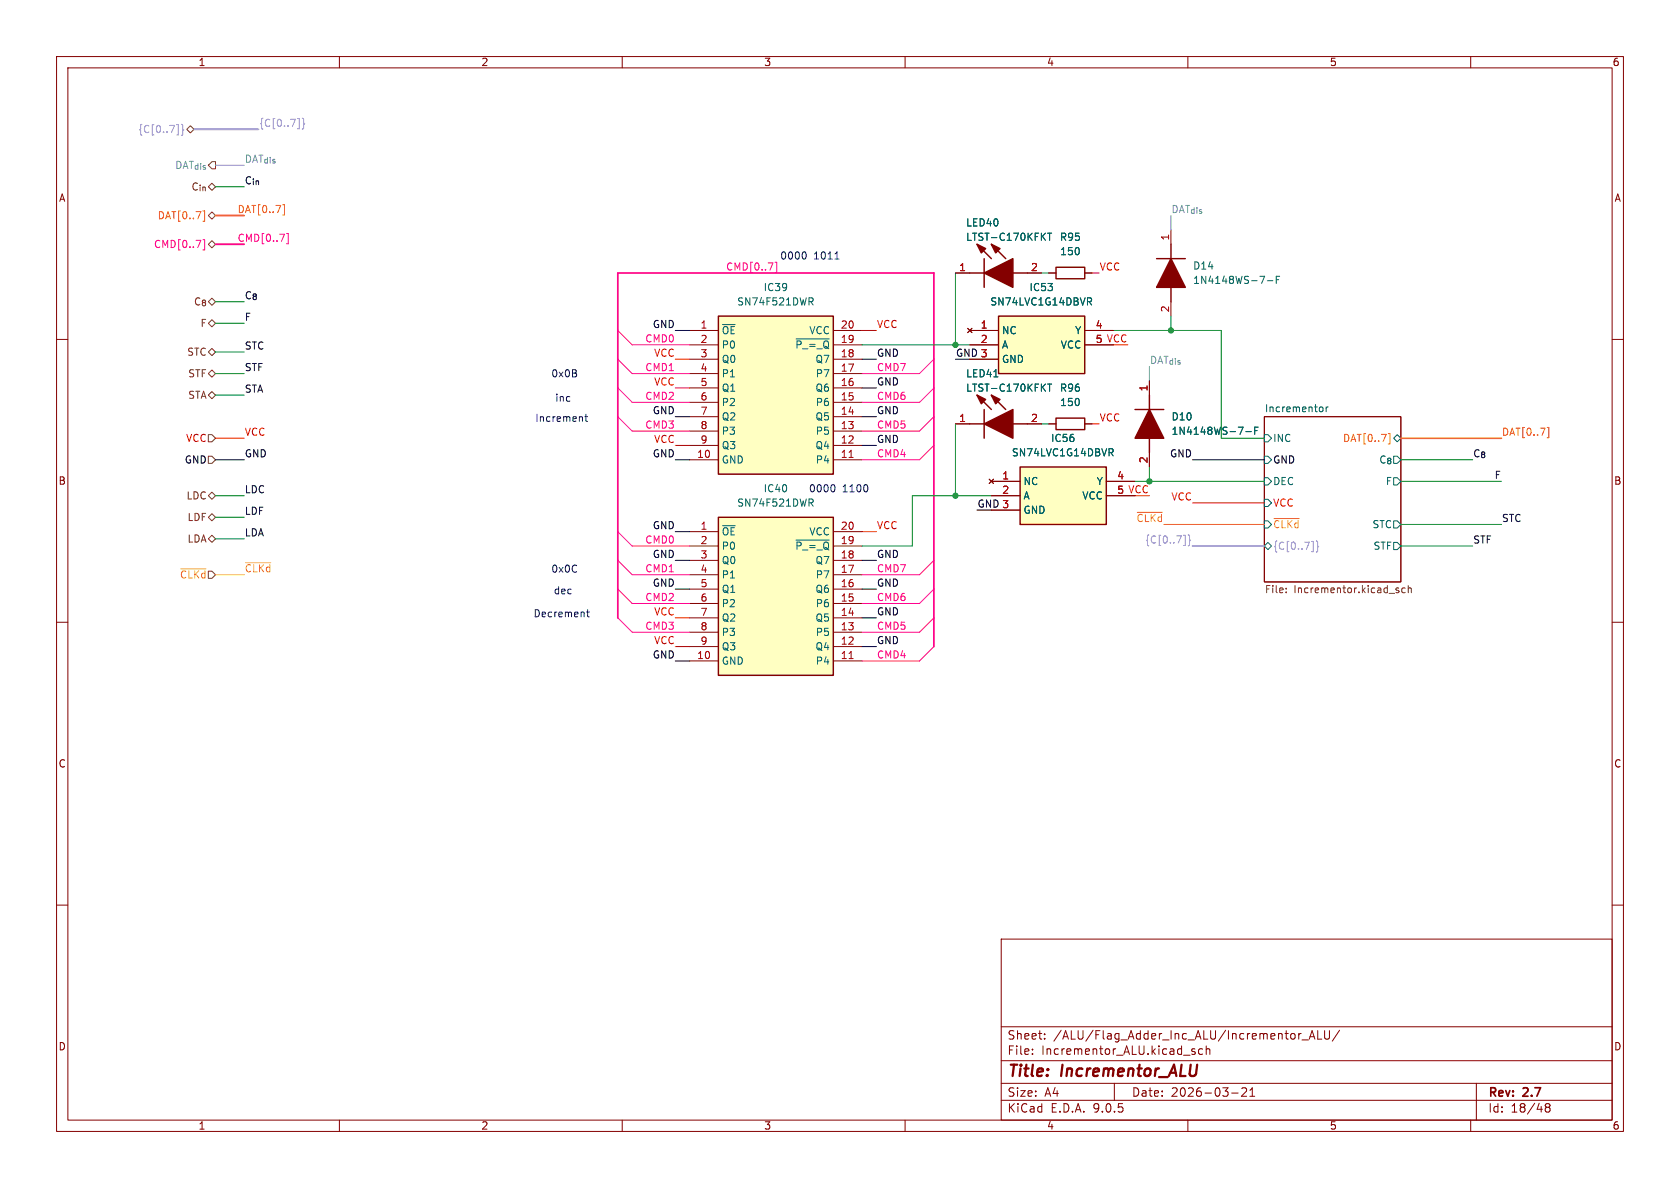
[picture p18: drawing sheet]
<svg xmlns="http://www.w3.org/2000/svg" width="297mm" height="210mm" viewBox="0 0 297 210" stroke-linecap="round" stroke-linejoin="round" font-family="sans-serif">
<defs><g id="words">
<g font-size="2.8" fill="#840000">
<text x="178" y="190.9">Title:</text>
<text x="187.7" y="190.9">Incrementor_ALU</text>
</g>
<g font-size="2.1" fill="#840000">
<text x="178" y="184">Sheet:</text>
<text x="186.2" y="184">/ALU/Flag_Adder_Inc_ALU/Incrementor_ALU/</text>
<text x="178" y="186.7">File:</text>
<text x="184.1" y="186.7">Incrementor_ALU.kicad_sch</text>
<text x="178" y="196.9">KiCad</text>
<text x="178" y="194.1">Size:</text>
<text x="184.7" y="194.1">A4</text>
<text x="185.7" y="196.9">E.D.A.</text>
<text x="193.3" y="196.9">9.0.5</text>
<text x="200" y="194.1">Date:</text>
<text x="207" y="194.1">2026-03-21</text>
<text x="263" y="194.3">Rev:</text>
<text x="263" y="196.9">Id:</text>
<text x="267.1" y="196.9">18/48</text>
<text x="269.4" y="194.3">2.7</text>
</g>
<g font-size="1.8" fill="#840000">
<text x="35" y="11.9">1</text>
<text x="85" y="11.9">2</text>
<text x="135" y="11.9">3</text>
<text x="185" y="11.9">4</text>
<text x="235" y="11.9">5</text>
<text x="285" y="11.9">6</text>
<text x="10.3" y="35.9">A</text>
<text x="285.3" y="35.9">A</text>
<text x="10.3" y="85.9">B</text>
<text x="285.3" y="85.9">B</text>
<text x="10.3" y="135.9">C</text>
<text x="285.3" y="135.9">C</text>
<text x="10.3" y="185.9">D</text>
<text x="285.3" y="185.9">D</text>
<text x="35" y="199.9">1</text>
<text x="85" y="199.9">2</text>
<text x="135" y="199.9">3</text>
<text x="185" y="199.9">4</text>
<text x="235" y="199.9">5</text>
<text x="285" y="199.9">6</text>
</g>
<g font-size="1.8" fill="#8f7cff">
<text x="24.3" y="23.7">{C[0..7]}</text>
<text x="45.7" y="22.5">{C[0..7]}</text>
<text x="202.3" y="96.2">{C[0..7]}</text>
<text x="225" y="97.4">{C[0..7]}</text>
</g>
<g font-size="1.8" fill="#22afff">
<text x="43.2" y="28.9">DAT_{dis}</text>
<text x="207" y="37.8">DAT_{dis}</text>
<text x="203.2" y="64.4">DAT_{dis}</text>
</g>
<g font-size="1.8" fill="#725600">
<text x="30.8" y="30.1">DAT_{dis}</text>
<text x="33.7" y="33.9">C_{in}</text>
<text x="34.1" y="54.2">C_{8}</text>
<text x="35.3" y="58">F</text>
<text x="33" y="63.1">STC</text>
<text x="33.2" y="70.7">STA</text>
<text x="33.2" y="66.9">STF</text>
<text x="32.9" y="88.5">LDC</text>
<text x="33" y="92.3">LDF</text>
<text x="33" y="96.1">LDA</text>
<text x="31.7" y="102.5">~{CLKd}</text>
<text x="223.5" y="105.2">File:</text>
<text x="228.7" y="105.2">Incrementor.kicad_sch</text>
</g>
<g font-size="1.8" fill="#0f0f0f">
<text x="43.2" y="32.7">C_{in}</text>
<text x="43.2" y="53">C_{8}</text>
<text x="43.2" y="56.8">F</text>
<text x="43.2" y="65.7">STF</text>
<text x="43.2" y="61.9">STC</text>
<text x="43.2" y="69.5">STA</text>
<text x="260.3" y="80.9">C_{8}</text>
<text x="43.2" y="87.3">LDC</text>
<text x="264.1" y="84.7">F</text>
<text x="43.2" y="94.9">LDA</text>
<text x="43.2" y="91.1">LDF</text>
<text x="265.4" y="92.4">STC</text>
<text x="260.3" y="96.2">STF</text>
</g>
<g font-size="1.8" fill="#ff6400">
<text x="27.8" y="39">DAT[0..7]</text>
<text x="41.9" y="37.8">DAT[0..7]</text>
<text x="265.4" y="77.1">DAT[0..7]</text>
<text x="237.3" y="78.3">DAT[0..7]</text>
</g>
<g font-size="1.8" fill="#006464">
<text x="170.7" y="40.2">LED40</text>
<text x="170.7" y="42.8">LTST-C170KFKT</text>
<text x="187.3" y="42.8">R95</text>
<text x="187.3" y="45.3">150</text>
<text x="210.8" y="47.9">D14</text>
<text x="134.9" y="51.7">IC39</text>
<text x="181.9" y="51.7">IC53</text>
<text x="210.8" y="50.4">1N4148WS-7-F</text>
<text x="127.5" y="59.3">~{OE}</text>
<text x="130.2" y="54.2">SN74F521DWR</text>
<text x="143" y="59.3">VCC</text>
<text x="175" y="54.2">SN74LVC1G14DBVR</text>
<text x="177" y="59.3">NC</text>
<text x="190" y="59.3">Y</text>
<text x="127.5" y="61.8">P0</text>
<text x="127.5" y="64.4">Q0</text>
<text x="140.5" y="61.8">~{P_=_Q}</text>
<text x="144.1" y="64.4">Q7</text>
<text x="177" y="61.8">A</text>
<text x="177" y="64.4">GND</text>
<text x="187.4" y="61.8">VCC</text>
<text x="127.5" y="66.9">P1</text>
<text x="127.5" y="69.4">Q1</text>
<text x="127.5" y="72">P2</text>
<text x="144.1" y="69.4">Q6</text>
<text x="144.1" y="66.9">P7</text>
<text x="144.1" y="72">P6</text>
<text x="170.7" y="66.9">LED41</text>
<text x="170.7" y="69.4">LTST-C170KFKT</text>
<text x="187.3" y="69.4">R96</text>
<text x="187.3" y="72">150</text>
<text x="127.5" y="74.5">Q2</text>
<text x="127.5" y="77.1">P3</text>
<text x="144.1" y="74.5">Q5</text>
<text x="144.1" y="77.1">P5</text>
<text x="207" y="74.5">D10</text>
<text x="207" y="77.1">1N4148WS-7-F</text>
<text x="223.5" y="72.9">Incrementor</text>
<text x="127.5" y="79.6">Q3</text>
<text x="127.5" y="82.1">GND</text>
<text x="144.1" y="79.6">Q4</text>
<text x="144.1" y="82.1">P4</text>
<text x="178.8" y="80.9">SN74LVC1G14DBVR</text>
<text x="185.7" y="78.3">IC56</text>
<text x="225" y="78.3">INC</text>
<text x="243.7" y="82.1">C_{8}</text>
<text x="130.2" y="89.8">SN74F521DWR</text>
<text x="134.9" y="87.2">IC40</text>
<text x="180.8" y="86">NC</text>
<text x="180.8" y="88.5">A</text>
<text x="191.2" y="88.5">VCC</text>
<text x="193.8" y="86">Y</text>
<text x="225" y="86">DEC</text>
<text x="244.9" y="86">F</text>
<text x="127.5" y="94.8">~{OE}</text>
<text x="143" y="94.8">VCC</text>
<text x="180.8" y="91">GND</text>
<text x="242.5" y="93.6">STC</text>
<text x="127.5" y="97.4">P0</text>
<text x="127.5" y="99.9">Q0</text>
<text x="140.5" y="97.4">~{P_=_Q}</text>
<text x="144.1" y="99.9">Q7</text>
<text x="242.7" y="97.4">STF</text>
<text x="127.5" y="102.5">P1</text>
<text x="127.5" y="105">Q1</text>
<text x="127.5" y="107.5">P2</text>
<text x="144.1" y="105">Q6</text>
<text x="144.1" y="102.5">P7</text>
<text x="144.1" y="107.5">P6</text>
<text x="127.5" y="110.1">Q2</text>
<text x="127.5" y="112.6">P3</text>
<text x="144.1" y="110.1">Q5</text>
<text x="144.1" y="112.6">P5</text>
<text x="127.5" y="115.2">Q3</text>
<text x="127.5" y="117.7">GND</text>
<text x="144.1" y="115.2">Q4</text>
<text x="144.1" y="117.7">P4</text>
</g>
<g font-size="1.8" fill="#ff0093">
<text x="27.1" y="44">CMD[0..7]</text>
<text x="41.9" y="42.8">CMD[0..7]</text>
<text x="128.3" y="47.9">CMD[0..7]</text>
<text x="114" y="65.7">CMD1</text>
<text x="114" y="60.6">CMD0</text>
<text x="154.9" y="65.7">CMD7</text>
<text x="114" y="70.8">CMD2</text>
<text x="154.9" y="70.8">CMD6</text>
<text x="114" y="75.9">CMD3</text>
<text x="154.9" y="75.9">CMD5</text>
<text x="154.9" y="80.9">CMD4</text>
<text x="114" y="96.2">CMD0</text>
<text x="114" y="101.3">CMD1</text>
<text x="154.9" y="101.3">CMD7</text>
<text x="114" y="106.3">CMD2</text>
<text x="154.9" y="106.3">CMD6</text>
<text x="114" y="111.4">CMD3</text>
<text x="154.9" y="111.4">CMD5</text>
<text x="154.9" y="116.5">CMD4</text>
</g>
<g font-size="1.8" fill="#0000c2">
<text x="137.8" y="46.1">0000</text>
<text x="143.8" y="46.1">1011</text>
<text x="97.4" y="66.9">0x0B</text>
<text x="98" y="71.2">inc</text>
<text x="94.5" y="74.8">Increment</text>
<text x="142.9" y="87.2">0000</text>
<text x="148.9" y="87.2">1100</text>
<text x="97.4" y="101.4">0x0C</text>
<text x="97.8" y="105.3">dec</text>
<text x="94.2" y="109.3">Decrement</text>
</g>
<g font-size="1.8" fill="#ff0007">
<text x="194.3" y="47.9">VCC</text>
<text x="154.9" y="58.1">VCC</text>
<text x="115.5" y="63.2">VCC</text>
<text x="193.6" y="60.7">5 VCC</text>
<text x="115.5" y="68.2">VCC</text>
<text x="43.2" y="77.1">VCC</text>
<text x="194.3" y="74.6">VCC</text>
<text x="32.8" y="78.3">VCC</text>
<text x="115.5" y="78.4">VCC</text>
<text x="197.4" y="87.4">5 VCC</text>
<text x="207" y="88.6">VCC</text>
<text x="225" y="89.8">VCC</text>
<text x="154.9" y="93.6">VCC</text>
<text x="115.5" y="114">VCC</text>
<text x="115.5" y="108.9">VCC</text>
</g>
<g font-size="1.8" fill="#a90000">
<text x="206.8" y="42.6" transform="rotate(-90 206.8 42.6)">1</text>
<text x="169.5" y="48">1</text>
<text x="182.2" y="48">2</text>
<text x="123.8" y="58.2">1</text>
<text x="148.5" y="58.2">20</text>
<text x="173.3" y="58.2">1</text>
<text x="193.6" y="58.2">4</text>
<text x="206.8" y="55.3" transform="rotate(-90 206.8 55.3)">2</text>
<text x="123.8" y="60.7">2</text>
<text x="123.8" y="63.2">3</text>
<text x="123.8" y="65.8">4</text>
<text x="148.5" y="60.7">19</text>
<text x="148.5" y="63.2">18</text>
<text x="148.5" y="65.8">17</text>
<text x="173.3" y="60.7">2</text>
<text x="173.3" y="63.2">3</text>
<text x="193.6" y="60.7">5</text>
<text x="123.8" y="68.3">5</text>
<text x="123.8" y="70.9">6</text>
<text x="148.5" y="68.3">16</text>
<text x="148.5" y="70.9">15</text>
<text x="202.9" y="69.3" transform="rotate(-90 202.9 69.3)">1</text>
<text x="123.8" y="73.4">7</text>
<text x="123.8" y="75.9">8</text>
<text x="148.5" y="73.4">14</text>
<text x="148.5" y="75.9">13</text>
<text x="169.5" y="74.7">1</text>
<text x="182.2" y="74.7">2</text>
<text x="123.1" y="81">10</text>
<text x="123.8" y="78.5">9</text>
<text x="148.5" y="78.5">12</text>
<text x="148.5" y="81">11</text>
<text x="202.9" y="82" transform="rotate(-90 202.9 82)">2</text>
<text x="177.1" y="84.8">1</text>
<text x="177.1" y="87.4">2</text>
<text x="177.1" y="89.9">3</text>
<text x="197.4" y="84.8">4</text>
<text x="197.4" y="87.4">5</text>
<text x="123.8" y="93.7">1</text>
<text x="148.5" y="93.7">20</text>
<text x="123.8" y="96.3">2</text>
<text x="123.8" y="98.8">3</text>
<text x="123.8" y="101.3">4</text>
<text x="148.5" y="96.3">19</text>
<text x="148.5" y="98.8">18</text>
<text x="148.5" y="101.3">17</text>
<text x="123.8" y="103.9">5</text>
<text x="123.8" y="106.4">6</text>
<text x="148.5" y="103.9">16</text>
<text x="148.5" y="106.4">15</text>
<text x="123.8" y="109">7</text>
<text x="123.8" y="111.5">8</text>
<text x="148.5" y="109">14</text>
<text x="148.5" y="111.5">13</text>
<text x="123.1" y="116.6">10</text>
<text x="123.8" y="114">9</text>
<text x="148.5" y="114">12</text>
<text x="148.5" y="116.6">11</text>
</g>
<g font-size="1.8">
<text x="115.3" y="58.1">GND</text>
<text x="154.9" y="63.2">GND</text>
<text x="168.9" y="63.2">GND 3</text>
<text x="154.9" y="68.2">GND</text>
<text x="115.3" y="73.3">GND</text>
<text x="154.9" y="73.3">GND</text>
<text x="32.6" y="82.1">GND</text>
<text x="43.2" y="80.9">GND</text>
<text x="115.3" y="80.9">GND</text>
<text x="154.9" y="78.4">GND</text>
<text x="206.7" y="80.9">GND</text>
<text x="225" y="82.1">GND</text>
<text x="172.7" y="89.8">GND 3</text>
<text x="115.3" y="93.6">GND</text>
<text x="115.3" y="98.7">GND</text>
<text x="154.9" y="98.7">GND</text>
<text x="115.3" y="103.8">GND</text>
<text x="154.9" y="103.8">GND</text>
<text x="154.9" y="114">GND</text>
<text x="154.9" y="108.9">GND</text>
<text x="115.3" y="116.5">GND</text>
</g>
<g font-size="1.8" fill="#ffba00">
<text x="200.8" y="92.4">~{CLKd}</text>
<text x="225" y="93.6">~{CLKd}</text>
<text x="43.2" y="101.3">~{CLKd}</text>
</g>
</g></defs>
<g fill="none" stroke="#840000" stroke-width=".18">
<path d="M10 10h277v190h-277zM12 12h273v186h-273zM60 10v2M110 10v2M160 10v2M210 10v2M260 10v2M207 40.6v2.6M207 53.3v2.6M10 60h2M168.9 74.9h2.5M181.6 74.9h2.5"/>
<path d="M223.5 73.7h24.1v29.2h-24.1zM285 60h2M10 110h2M285 110h2M10 160h2M177 166h108v32h-108zM285 160h2M60 198v2M110 198v2M160 198v2M177 194.5h108M177 191.5h108"/>
<path d="M177 187.5h108M177 181.5h108M182.5 186.3v.1M182.5 185.5v.1M184.7 183.6v.1M184.7 182.8v.1M197 191.5v3M210 198v2M210.9 185.9l.3 .1 .1 .2-.2 .2h-.3M210.9 185.4l.3 .1M212.6 185.5l-.4-.1-.3 .3v.4l.1 .2h.6M213.2 185.5l.3-.1 .3 .1 .1 .9"/>
<path d="M213.2 184.9v1.5M217.7 193.2h1.2M219.5 192.4l.6-.1 .2 .1 .1 .3-.9 1.1h.9M221 193.8h.8M221 192.7l.4-.4v1.5M230 182.7l-.3 .1M230.2 183.8h1.1M231.5 183.7l.5-1.5 .5 1.5M231.6 183.3h.7M233 182.2v1.5h.7M234.2 182.2v1.2l.3 .3 .4-.1 .1-.2v-1.2M236.8 182.1l-1.3 2"/>
<path d="M260 198v2M261 191.5v6.5M273.5 195.7l-.3-.2 .3-.4 .4 .1 .1 .2-.3 .3M273.5 195.7l-.3 .3v.5l.3 .1 .4-.1 .1-.2v-.4l-.3-.2M273.5 195.7h.2"/>
</g>
<g fill="none" stroke="#006464" stroke-width=".18">
<path d="M224.1 49.6h.9M225.6 49.4h.5M226.2 48.8h-.6v1.3M175.7 66.6h.7M185.2 67.9h.7M185.6 67.9v1.3M223.5 76.8h.7l.6 .7-.6 .6h-.7zM233.5 71.9l.3 .1 .1 .2-.1 .5-.3 .1M234.4 71.9v.9M234.8 71.9l-.4 .3M246.4 77.5l.6-.7 .6 .7-.6 .6zM223.5 84.5h.7l.6 .6-.6 .6h-.7z"/>
<path d="M223.5 80.6h.7l.6 .7-.6 .6h-.7zM223.5 88.3h.7l.6 .6-.6 .6h-.7zM223.5 92.1h.7l.6 .6-.6 .6h-.7zM223.5 96.5l.7-.6 .6 .6-.6 .7zM246.4 84.5h.6l.6 .6-.6 .6h-.6zM246.4 92.1h.6l.6 .6-.6 .6h-.6zM246.4 95.9h.6l.6 .6-.6 .7h-.6z"/>
</g>
<path d="M225.2 91.7h4.5" fill="none" stroke="#ffba00" stroke-width=".18"/>
<path d="M231.9 95.7h.3v1.8h-.3M232.7 95.6l.2 .2v.6l.2 .2-.2 .2v.6l-.2 .2" fill="none" stroke="#8f7cff" stroke-width=".18"/>
<path d="M245.4 76.7h.3v1.8h-.3" fill="none" stroke="#ff6400" stroke-width=".18"/>
<path d="M227.4 104.7v.1M227.4 104v.1M247 104.4h.3v.2l-.2 .2h-.2M247 103.9l.3 .1M248.4 104l-.3-.1-.3 .3 .1 .5h.5M249 104.1l.1-.2 .3 .1 .1 .8M249 103.5v1.3" fill="none" stroke="#725600" stroke-width=".18"/>
<path d="M204.5 45.7h5M207 43.2v2.5M207 50.8v2.5M171.4 74.9h2.6M172.7 69.9l2.6 2.5M174 72.4v5.1M175.3 69.9l2.5 2.5M179.1 74.9h2.5" fill="none" stroke="#840000" stroke-width=".25"/>
<g fill="#840000" stroke="#840000" stroke-width=".25">
<path d="M174 74.9l5.1-2.5v5.1z"/>
<path d="M172.7 69.9l1.5 .7-.7 .8z"/>
<path d="M175.3 69.9l1.5 .7-.8 .8z"/>
<path d="M207 45.7l2.5 5.1h-5z"/>
</g>
<path d="M127 55.9h20.3v27.9h-20.3z" fill="#ffffc2"/>
<path d="M127 55.9h20.3v27.9h-20.3zM186.7 47.2h5.1v2.1h-5.1zM186.7 73.9h5.1v2h-5.1zM200.7 72.4h5M203.2 69.9v2.5M203.2 77.5v2.5" fill="none" stroke="#840000" stroke-width=".25"/>
<g fill="none" stroke="#840000" stroke-width=".18">
<path d="M121.9 58.4h5.1M147.3 58.4h5.1M185.4 48.3h1.3M191.8 48.3h1.2M121.9 61h5.1M121.9 63.5h5.1M121.9 66h5.1M121.9 68.6h5.1M121.9 71.1h5.1M121.9 73.7h5.1M121.9 76.2h5.1M121.9 78.7h5.1"/>
<path d="M147.3 61h5.1M147.3 63.5h5.1M147.3 66h5.1M147.3 68.6h5.1M147.3 71.1h5.1M147.3 73.7h5.1M147.3 76.2h5.1M147.3 78.7h5.1M185.4 74.9h1.3M191.8 74.9h1.2M203.2 67.3v2.6M121.9 81.3h5.1"/>
<path d="M147.3 81.3h5.1M203.2 80v2.6"/>
</g>
<path d="M140.7 59.9h5.9M143 52.6h.5l.3 .3-.2 .4h-.6M143.3 53.3l.5 .6M220.2 76.3h1M221.8 76.1h.4M222.4 75.5h-.6v1.3" fill="none" stroke="#006464" stroke-width=".18"/>
<path d="M150.1 80.9h.7" fill="none" stroke="#a90000" stroke-width=".18"/>
<path d="M203.2 72.4l2.5 5.1h-5z" fill="#840000" stroke="#840000" stroke-width=".25"/>
<path d="M180.3 82.6h15.3v10.1h-15.3z" fill="#ffffc2"/>
<path d="M180.3 82.6h15.3v10.1h-15.3z" fill="none" stroke="#840000" stroke-width=".25"/>
<path d="M174.9 84.7l.7 .8M175.3 85.1h5M175.3 87.6h5M175.3 90.2h5M175.6 84.7l-.7 .8M195.6 85.1h5.1M195.6 87.6h5.1" fill="none" stroke="#840000" stroke-width=".18"/>
<path d="M196.1 79.3h.4l.3 .3-.1 .3-.6 .1M196.4 80l.4 .6" fill="none" stroke="#006464" stroke-width=".18"/>
<path d="M127 91.4h20.3v28h-20.3z" fill="#ffffc2"/>
<path d="M127 91.4h20.3v28h-20.3z" fill="none" stroke="#840000" stroke-width=".25"/>
<g fill="none" stroke="#840000" stroke-width=".18">
<path d="M121.9 94h5.1M121.9 96.5h5.1M121.9 99.1h5.1M147.3 94h5.1M147.3 96.5h5.1M147.3 99.1h5.1M121.9 101.6h5.1M121.9 104.1h5.1M121.9 106.7h5.1M121.9 109.2h5.1M121.9 111.8h5.1M121.9 114.3h5.1"/>
<path d="M121.9 116.8h5.1M147.3 101.6h5.1M147.3 104.1h5.1M147.3 106.7h5.1M147.3 109.2h5.1M147.3 111.8h5.1M147.3 114.3h5.1M147.3 116.8h5.1"/>
</g>
<path d="M140.7 95.5h5.9M143 88.2h.5l.3 .3-.2 .3-.6 .1M143.3 88.9l.5 .6" fill="none" stroke="#006464" stroke-width=".18"/>
<path d="M150.1 116.4h.7" fill="none" stroke="#a90000" stroke-width=".18"/>
<path d="M176.5 55.9h15.3v10.1h-15.3z" fill="#ffffc2"/>
<path d="M171.4 48.3h2.6M172.7 43.2l2.6 2.5M174 45.7v5.1M175.3 43.2l2.5 2.5M176.5 55.9h15.3v10.1h-15.3zM179.1 48.3h2.5" fill="none" stroke="#840000" stroke-width=".25"/>
<g fill="none" stroke="#840000" stroke-width=".18">
<path d="M168.9 48.3h2.5M171.1 58l.7 .8M171.4 58.4h5.1M171.8 58l-.7 .8M181.6 48.3h2.5M185.4 48.3h1.3M191.8 58.4h5M191.8 48.3h1.2M168.9 74.9h2.5M171.4 61h5.1M171.4 63.5h5.1M181.6 74.9h2.5"/>
<path d="M185.4 74.9h1.3M191.8 61h5M191.8 74.9h1.2M203.2 67.3v2.6M174.9 84.7l.7 .8M175.3 85.1h5M175.3 87.6h5M175.3 90.2h5M175.6 84.7l-.7 .8M195.6 85.1h5.1M195.6 87.6h5.1M203.2 80v2.6"/>
</g>
<path d="M185.2 41.2h.7M185.6 41.2v1.3M192.3 52.6h.4l.3 .3-.1 .4h-.6M192.6 53.3l.4 .6M175.7 66.6h.7M185.2 67.9h.7M185.6 67.9v1.3M196.1 79.3h.4l.3 .3-.1 .3-.6 .1M196.4 80l.4 .6M220.2 76.3h1M221.8 76.1h.4M222.4 75.5h-.6v1.3" fill="none" stroke="#006464" stroke-width=".18"/>
<g fill="#840000" stroke="#840000" stroke-width=".25">
<path d="M174 48.3l5.1-2.6v5.1z"/>
<path d="M172.7 43.2l1.5 .7-.7 .8z"/>
<path d="M175.3 43.2l1.5 .7-.8 .8z"/>
</g>
<path d="M33.7 22.2l.6 .7-.6 .6-.7-.6zM36.8 38.1l.7-.6 .6 .6-.6 .6zM36.8 57.2l.7-.7 .6 .7-.6 .6zM37.5 42.5l.6 .7-.6 .6-.7-.6zM36.8 69.9l.7-.7 .6 .7-.6 .6zM36.8 76.8h.7l.6 .7-.6 .6h-.7zM36.8 66l.7-.6 .6 .6-.6 .7zM36.8 62.2l.7-.6 .6 .6-.6 .7zM36.8 80.6h.7l.6 .7-.6 .6h-.7zM36.8 91.4l.7-.6 .6 .6-.6 .7zM36.8 95.3l.7-.7 .6 .7-.6 .6zM37.5 87l.6 .6-.6 .7-.7-.7z" fill="none" stroke="#725600" stroke-width=".18"/>
<path d="M43.4 99.5h4.5M201 90.6h4.5M205.7 92.7h17.8M31.9 100.6h4.5M38.1 101.6h5.1" fill="none" stroke="#ffba00" stroke-width=".18"/>
<path d="M35.9 37.3h.3v1.8h-.3M50 36.2h.3v1.8h-.3M273.5 75.6h.3v1.8h-.3" fill="none" stroke="#ff6400" stroke-width=".18"/>
<path d="M31.2 22h.3v1.9h-.3M32.1 22l.2 .2v.6l.2 .2-.2 .1v.6l-.2 .2M52.6 21h.3v1.8h-.3M53.4 20.9l.3 .2v.6l.2 .2-.2 .1v.6l-.3 .2M209.2 94.6h.3v1.8h-.3M210.1 94.6l.2 .1v.6l.2 .2-.2 .2v.6l-.2 .2" fill="none" stroke="#8f7cff" stroke-width=".18"/>
<g fill="none" stroke="#ff0093" stroke-width=".18">
<path d="M35.9 42.4h.3v1.8h-.3M50.7 41.3h.3v1.8h-.3M109.2 58.4l2.6 2.6h10.1M137 46.4h.3v1.8h-.3M109.2 63.5l2.6 2.5h10.1M109.2 73.7l2.6 2.5h10.1M109.2 68.6l2.6 2.5h10.1M165.1 63.5l-2.5 2.5h-10.2M165.1 73.7l-2.5 2.5h-10.2M165.1 68.6l-2.5 2.5h-10.2M165.1 78.7l-2.5 2.6h-10.2M109.2 99.1l2.6 2.5h10.1"/>
<path d="M109.2 94l2.6 2.5h10.1M165.1 99.1l-2.5 2.5h-10.2M109.2 109.2l2.6 2.6h10.1M109.2 104.1l2.6 2.6h10.1M165.1 109.2l-2.5 2.6h-10.2M165.1 104.1l-2.5 2.6h-10.2M165.1 114.3l-2.5 2.5h-10.2"/>
</g>
<path d="M38.1 43.2h5.1M109.2 109.2v-60.9h55.9v66" fill="none" stroke="#ff0093" stroke-width=".3"/>
<path d="M34.3 22.9h11.4M210.8 96.5h12.7" fill="none" stroke="#8f7cff" stroke-width=".3"/>
<path d="M38.1 38.1h5.1M247.6 77.5h17.8" fill="none" stroke="#ff6400" stroke-width=".3"/>
<g fill="none" stroke="#009600" stroke-width=".18">
<path d="M38.1 33h5.1M38.1 53.3h5.1M38.1 57.2h5.1M168.9 48.3v12.7M184.1 48.3h1.3M196.8 58.4h19.1v19.1h7.6M207 55.9v2.5M38.1 66h5.1M38.1 69.9h5.1M38.1 62.2h5.1M152.4 61h19M168.9 74.9v12.7"/>
<path d="M184.1 74.9h1.3M38.1 95.3h5.1M38.1 91.4h5.1M38.1 87.6h5.1M175.3 87.6h-14v8.9h-8.9M200.7 85.1h22.8M203.2 82.6v2.5M247.6 85.1h17.8M247.6 81.3h12.7M247.6 92.7h17.8M247.6 96.5h12.7"/>
</g>
<g fill="none" stroke="#000" stroke-width=".18">
<path d="M119.4 58.4h2.5M119.4 73.7h2.5M152.4 63.5h2.5M152.4 73.7h2.5M152.4 68.6h2.5M152.4 78.7h2.5M38.1 81.3h5.1M119.4 94h2.5M119.4 99.1h2.5M119.4 81.3h2.5M152.4 99.1h2.5M210.8 81.3h12.7"/>
<path d="M119.4 104.1h2.5M119.4 116.8h2.5M152.4 109.2h2.5M152.4 104.1h2.5M152.4 114.3h2.5"/>
</g>
<path d="M152.4 58.4h2.5M193 48.3h1.3M38.1 77.5h5.1M119.4 78.7h2.5M119.4 63.5h2.5M119.4 68.6h2.5M193 74.9h1.3M152.4 94h2.5M210.8 88.9h12.7M119.4 114.3h2.5M119.4 109.2h2.5" fill="none" stroke="#ff0007" stroke-width=".18"/>
<path d="M38.1 29.2h5.1M207 38.1v2.5M203.2 64.8v2.5" fill="none" stroke="#22afff" stroke-width=".18"/>
<path d="M142.2 44.5a.79 .79 0 0 1 0 1.3M147.6 45.8h.7M102.9 73.7l.1 .8M103.4 73.7h.5M103.6 73.2v1.1l.3 .2M147.3 85.7a.79 .79 0 0 1 0 1.2M153.4 85.9v.8M103.7 108.2h.5M103.9 107.8v1.1l.3 .1" fill="none" stroke="#0000c2" stroke-width=".18"/>
<g fill="#009600" stroke="#009600" stroke-width=".18">
<circle cx="207" cy="58.4" r=".46"/>
<circle cx="168.9" cy="87.6" r=".46"/>
<circle cx="168.9" cy="61" r=".46"/>
<circle cx="203.2" cy="85.1" r=".46"/>
</g>
<use href="#words"/>
</svg>
